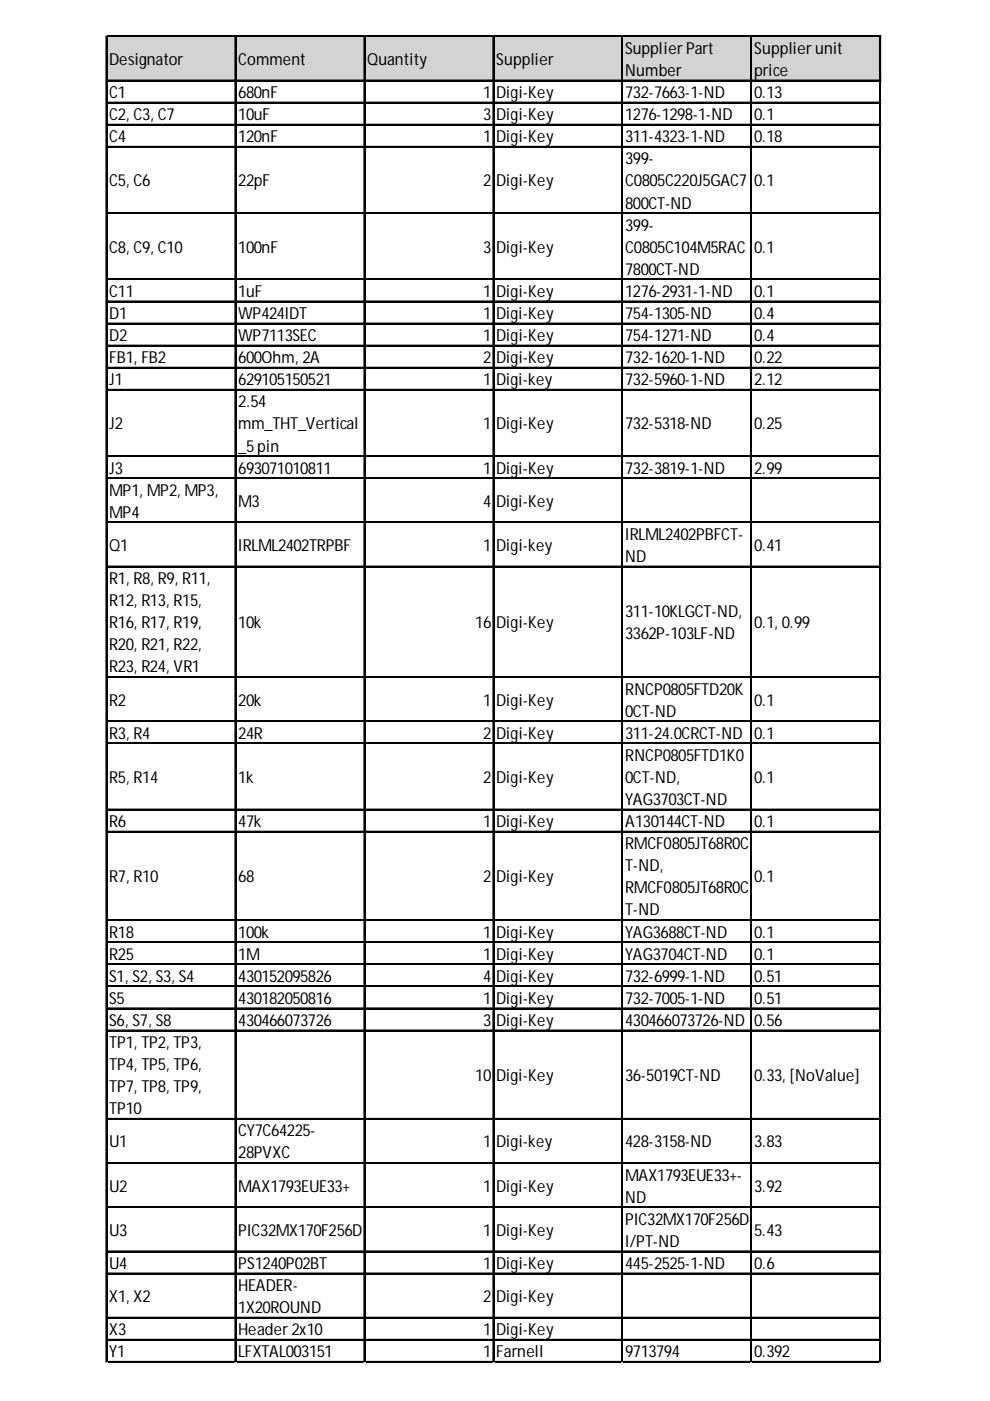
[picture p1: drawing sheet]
<svg xmlns="http://www.w3.org/2000/svg" width="210mm" height="297mm" viewBox="0 0 210 297" stroke-linecap="round" stroke-linejoin="round" font-family="sans-serif">
<defs><g id="words">
<g font-size="3.5">
<text x="132.6" y="11.4">SupplierPart</text>
<text x="159.9" y="11.4">Supplierunit</text>
<text x="23.2" y="13.8">Designator</text>
<text x="50.5" y="13.8">Comment</text>
<text x="77.9" y="13.8">Quantity</text>
<text x="105.2" y="13.8">Supplier</text>
<text x="132.6" y="16.1">Number</text>
<text x="159.9" y="16.1">price</text>
<text x="23.2" y="20.8">C1</text>
<text x="50.5" y="20.8">680nF</text>
<text x="102.4" y="20.8">1</text>
<text x="105.2" y="20.8">Digi-Key</text>
<text x="132.6" y="20.8">732-7663-1-ND</text>
<text x="159.9" y="20.8">0.13</text>
<text x="23.2" y="25.5">C2, C3, C7</text>
<text x="50.5" y="25.5">10uF</text>
<text x="102.4" y="25.5">3</text>
<text x="105.2" y="25.5">Digi-Key</text>
<text x="132.6" y="25.5">1276-1298-1-ND</text>
<text x="159.9" y="25.5">0.1</text>
<text x="23.2" y="30.2">C4</text>
<text x="50.5" y="30.2">120nF</text>
<text x="102.4" y="30.2">1</text>
<text x="105.2" y="30.2">Digi-Key</text>
<text x="132.6" y="30.2">311-4323-1-ND</text>
<text x="132.6" y="34.8">399-</text>
<text x="159.9" y="30.2">0.18</text>
<text x="23.2" y="39.5">C5, C6</text>
<text x="50.5" y="39.5">22pF</text>
<text x="102.4" y="39.5">2</text>
<text x="105.2" y="39.5">Digi-Key</text>
<text x="132.6" y="39.5">C0805C220J5GAC7</text>
<text x="159.9" y="39.5">0.1</text>
<text x="132.6" y="44.2">800CT-ND</text>
<text x="23.2" y="53.6">C8, C9, C10</text>
<text x="50.5" y="53.6">100nF</text>
<text x="102.4" y="53.6">3</text>
<text x="105.2" y="53.6">Digi-Key</text>
<text x="132.6" y="48.9">399-</text>
<text x="132.6" y="53.6">C0805C104M5RAC</text>
<text x="159.9" y="53.6">0.1</text>
<text x="132.6" y="58.3">7800CT-ND</text>
<text x="23.2" y="62.9">C11</text>
<text x="50.5" y="62.9">1uF</text>
<text x="102.4" y="62.9">1</text>
<text x="105.2" y="62.9">Digi-Key</text>
<text x="132.6" y="62.9">1276-2931-1-ND</text>
<text x="159.9" y="62.9">0.1</text>
<text x="23.2" y="67.6">D1</text>
<text x="50.5" y="67.6">WP424IDT</text>
<text x="102.4" y="67.6">1</text>
<text x="105.2" y="67.6">Digi-Key</text>
<text x="132.6" y="67.6">754-1305-ND</text>
<text x="159.9" y="67.6">0.4</text>
<text x="23.2" y="72.3">D2</text>
<text x="23.2" y="77">FB1, FB2</text>
<text x="50.5" y="72.3">WP7113SEC</text>
<text x="50.5" y="77">600Ohm, 2A</text>
<text x="102.4" y="72.3">1</text>
<text x="102.4" y="77">2</text>
<text x="105.2" y="72.3">Digi-Key</text>
<text x="105.2" y="77">Digi-Key</text>
<text x="132.6" y="72.3">754-1271-ND</text>
<text x="132.6" y="77">732-1620-1-ND</text>
<text x="159.9" y="72.3">0.4</text>
<text x="159.9" y="77">0.22</text>
<text x="23.2" y="81.7">J1</text>
<text x="50.5" y="81.7">629105150521</text>
<text x="102.4" y="81.7">1</text>
<text x="105.2" y="81.7">Digi-key</text>
<text x="132.6" y="81.7">732-5960-1-ND</text>
<text x="159.9" y="81.7">2.12</text>
<text x="50.5" y="86.4">2.54</text>
<text x="23.2" y="91">J2</text>
<text x="50.5" y="91">mm_THT_Vertical</text>
<text x="50.5" y="95.7">_5pin</text>
<text x="102.4" y="91">1</text>
<text x="105.2" y="91">Digi-Key</text>
<text x="132.6" y="91">732-5318-ND</text>
<text x="159.9" y="91">0.25</text>
<text x="23.2" y="100.4">J3</text>
<text x="50.5" y="100.4">693071010811</text>
<text x="102.4" y="100.4">1</text>
<text x="105.2" y="100.4">Digi-Key</text>
<text x="132.6" y="100.4">732-3819-1-ND</text>
<text x="159.9" y="100.4">2.99</text>
<text x="23.2" y="105.1">MP1, MP2, MP3,</text>
<text x="50.5" y="107.4">M3</text>
<text x="102.4" y="107.4">4</text>
<text x="105.2" y="107.4">Digi-Key</text>
<text x="23.2" y="109.8">MP4</text>
<text x="23.2" y="116.8">Q1</text>
<text x="50.5" y="116.8">IRLML2402TRPBF</text>
<text x="102.4" y="116.8">1</text>
<text x="105.2" y="116.8">Digi-key</text>
<text x="132.6" y="114.5">IRLML2402PBFCT-</text>
<text x="132.6" y="119.2">ND</text>
<text x="159.9" y="116.8">0.41</text>
<text x="23.2" y="123.8">R1, R8, R9, R11,</text>
<text x="23.2" y="128.5">R12, R13, R15,</text>
<text x="132.6" y="130.9">311-10KLGCT-ND,</text>
<text x="23.2" y="133.2">R16, R17, R19,</text>
<text x="23.2" y="137.9">R20, R21, R22,</text>
<text x="50.5" y="133.2">10k</text>
<text x="100.8" y="133.2">16</text>
<text x="105.2" y="133.2">Digi-Key</text>
<text x="132.6" y="135.5">3362P-103LF-ND</text>
<text x="159.9" y="133.2">0.1, 0.99</text>
<text x="23.2" y="142.6">R23, R24, VR1</text>
<text x="23.2" y="149.6">R2</text>
<text x="50.5" y="149.6">20k</text>
<text x="102.4" y="149.6">1</text>
<text x="105.2" y="149.6">Digi-Key</text>
<text x="132.6" y="147.3">RNCP0805FTD20K</text>
<text x="159.9" y="149.6">0.1</text>
<text x="132.6" y="151.9">0CT-ND</text>
<text x="23.2" y="156.6">R3, R4</text>
<text x="50.5" y="156.6">24R</text>
<text x="102.4" y="156.6">2</text>
<text x="105.2" y="156.6">Digi-Key</text>
<text x="132.6" y="156.6">311-24.0CRCT-ND</text>
<text x="132.6" y="161.3">RNCP0805FTD1K0</text>
<text x="159.9" y="156.6">0.1</text>
<text x="23.2" y="166">R5, R14</text>
<text x="50.5" y="166">1k</text>
<text x="102.4" y="166">2</text>
<text x="105.2" y="166">Digi-Key</text>
<text x="132.6" y="166">0CT-ND,</text>
<text x="159.9" y="166">0.1</text>
<text x="132.6" y="170.7">YAG3703CT-ND</text>
<text x="23.2" y="175.4">R6</text>
<text x="50.5" y="175.4">47k</text>
<text x="102.4" y="175.4">1</text>
<text x="105.2" y="175.4">Digi-Key</text>
<text x="132.6" y="175.4">A130144CT-ND</text>
<text x="159.9" y="175.4">0.1</text>
<text x="132.6" y="180">RMCF0805JT68R0C</text>
<text x="132.6" y="184.7">T-ND,</text>
<text x="23.2" y="187.1">R7, R10</text>
<text x="50.5" y="187.1">68</text>
<text x="102.4" y="187.1">2</text>
<text x="105.2" y="187.1">Digi-Key</text>
<text x="132.6" y="189.4">RMCF0805JT68R0C</text>
<text x="159.9" y="187.1">0.1</text>
<text x="132.6" y="194.1">T-ND</text>
<text x="23.2" y="198.8">R18</text>
<text x="23.2" y="203.5">R25</text>
<text x="50.5" y="198.8">100k</text>
<text x="50.5" y="203.5">1M</text>
<text x="102.4" y="198.8">1</text>
<text x="102.4" y="203.5">1</text>
<text x="105.2" y="198.8">Digi-Key</text>
<text x="105.2" y="203.5">Digi-Key</text>
<text x="132.6" y="198.8">YAG3688CT-ND</text>
<text x="132.6" y="203.5">YAG3704CT-ND</text>
<text x="159.9" y="198.8">0.1</text>
<text x="159.9" y="203.5">0.1</text>
<text x="23.2" y="208.2">S1, S2, S3, S4</text>
<text x="50.5" y="208.2">430152095826</text>
<text x="102.4" y="208.2">4</text>
<text x="105.2" y="208.2">Digi-Key</text>
<text x="132.6" y="208.2">732-6999-1-ND</text>
<text x="159.9" y="208.2">0.51</text>
<text x="23.2" y="212.8">S5</text>
<text x="50.5" y="212.8">430182050816</text>
<text x="102.4" y="212.8">1</text>
<text x="105.2" y="212.8">Digi-Key</text>
<text x="132.6" y="212.8">732-7005-1-ND</text>
<text x="159.9" y="212.8">0.51</text>
<text x="23.2" y="217.5">S6, S7, S8</text>
<text x="50.5" y="217.5">430466073726</text>
<text x="102.4" y="217.5">3</text>
<text x="105.2" y="217.5">Digi-Key</text>
<text x="132.6" y="217.5">430466073726-ND</text>
<text x="159.9" y="217.5">0.56</text>
<text x="23.2" y="222.2">TP1, TP2, TP3,</text>
<text x="23.2" y="226.9">TP4, TP5, TP6,</text>
<text x="23.2" y="231.6">TP7, TP8, TP9,</text>
<text x="100.8" y="229.2">10</text>
<text x="105.2" y="229.2">Digi-Key</text>
<text x="132.6" y="229.2">36-5019CT-ND</text>
<text x="159.9" y="229.2">0.33, [NoValue]</text>
<text x="23.2" y="236.3">TP10</text>
<text x="23.2" y="243.3">U1</text>
<text x="50.5" y="240.9">CY7C64225-</text>
<text x="50.5" y="245.6">28PVXC</text>
<text x="102.4" y="243.3">1</text>
<text x="105.2" y="243.3">Digi-key</text>
<text x="132.6" y="243.3">428-3158-ND</text>
<text x="159.9" y="243.3">3.83</text>
<text x="132.6" y="250.3">MAX1793EUE33+-</text>
<text x="23.2" y="252.6">U2</text>
<text x="50.5" y="252.6">MAX1793EUE33+</text>
<text x="102.4" y="252.6">1</text>
<text x="105.2" y="252.6">Digi-Key</text>
<text x="132.6" y="255">ND</text>
<text x="159.9" y="252.6">3.92</text>
<text x="23.2" y="262">U3</text>
<text x="50.5" y="262">PIC32MX170F256D</text>
<text x="102.4" y="262">1</text>
<text x="105.2" y="262">Digi-Key</text>
<text x="132.6" y="259.7">PIC32MX170F256D-</text>
<text x="159.9" y="262">5.43</text>
<text x="23.2" y="269">U4</text>
<text x="50.5" y="269">PS1240P02BT</text>
<text x="102.4" y="269">1</text>
<text x="105.2" y="269">Digi-Key</text>
<text x="132.6" y="264.4">I/PT-ND</text>
<text x="132.6" y="269">445-2525-1-ND</text>
<text x="159.9" y="269">0.6</text>
<text x="50.5" y="273.7">HEADER-</text>
<text x="23.2" y="276.1">X1, X2</text>
<text x="50.5" y="278.4">1X20ROUND</text>
<text x="102.4" y="276.1">2</text>
<text x="105.2" y="276.1">Digi-Key</text>
<text x="23.2" y="283.1">X3</text>
<text x="23.2" y="287.8">Y1</text>
<text x="50.5" y="283.1">Header2x10</text>
<text x="50.5" y="287.8">LFXTAL003151</text>
<text x="102.4" y="283.1">1</text>
<text x="102.4" y="287.8">1</text>
<text x="105.2" y="283.1">Digi-Key</text>
<text x="105.2" y="287.8">Farnell</text>
<text x="132.6" y="287.8">9713794</text>
<text x="159.9" y="287.8">0.392</text>
</g>
</g></defs>
<path d="M22.7 7.8h164.1v9.4h-164.1z" fill="#d3d3d3"/>
<g fill="none" stroke="#000" stroke-width=".23">
<path d="M22.5 7.6v281.3M22.6 7.6v281.3M22.7 7.6h164.1M22.7 7.7h164.1M22.7 17h164.1M22.7 17.1h164.1M49.8 7.8v281.1M49.9 7.8v281.1M77.2 7.8v281.1M77.3 7.8v281.1M104.5 7.8v281.1M104.6 7.8v281.1"/>
<path d="M131.9 7.8v281.1M132 7.8v281.1M159.2 7.8v281.1M159.3 7.8v281.1M186.6 7.8v281.1M186.7 7.8v281.1M22.7 21.7h164.1M22.7 21.8h164.1M22.7 26.3h164.1M22.7 26.5h164.1M22.7 31h164.1M22.7 31.1h164.1"/>
<path d="M22.7 45.1h164.1M22.7 45.2h164.1M22.7 59.1h164.1M22.7 59.2h164.1M22.7 63.8h164.1M22.7 63.9h164.1M22.7 68.5h164.1M22.7 68.6h164.1M22.7 73.2h164.1M22.7 73.3h164.1M22.7 77.9h164.1M22.7 78h164.1"/>
<path d="M22.7 82.6h164.1M22.7 82.7h164.1M22.7 96.6h164.1M22.7 96.7h164.1M22.7 101.3h164.1M22.7 101.4h164.1M22.7 110.7h164.1M22.7 110.8h164.1M22.7 120h164.1M22.7 120.1h164.1M22.7 143.4h164.1M22.7 143.6h164.1"/>
<path d="M22.7 152.8h164.1M22.7 152.9h164.1M22.7 157.5h164.1M22.7 157.6h164.1M22.7 171.5h164.1M22.7 171.7h164.1M22.7 176.2h164.1M22.7 176.4h164.1M22.7 195h164.1M22.7 195.1h164.1M22.7 199.7h164.1M22.7 199.8h164.1"/>
<path d="M22.7 204.3h164.1M22.7 204.5h164.1M22.7 209h164.1M22.7 209.1h164.1M22.7 213.7h164.1M22.7 213.8h164.1M22.7 218.4h164.1M22.7 218.5h164.1M22.7 237.1h164.1M22.7 237.2h164.1M22.7 246.5h164.1M22.7 246.6h164.1"/>
<path d="M22.7 255.9h164.1M22.7 256h164.1M22.7 265.2h164.1M22.7 265.3h164.1M22.7 269.9h164.1M22.7 270h164.1M22.7 279.3h164.1M22.7 279.4h164.1M22.7 284h164.1M22.7 284.1h164.1M22.7 288.7h164.1M22.7 288.8h164.1"/>
</g>
<path d="M22.5 288.9h.1" fill="none" stroke="#d4d4d4" stroke-width=".23"/>
<path d="M22.5 288.9h.2z" fill="#d4d4d4"/>
<path d="M49.8 288.9h.1" fill="none" stroke="#d4d4d4" stroke-width=".23"/>
<path d="M49.8 288.9h.3z" fill="#d4d4d4"/>
<path d="M77.2 288.9h.1" fill="none" stroke="#d4d4d4" stroke-width=".23"/>
<path d="M77.2 288.9h.2z" fill="#d4d4d4"/>
<path d="M104.5 288.9h.1" fill="none" stroke="#d4d4d4" stroke-width=".23"/>
<path d="M104.5 288.9h.3z" fill="#d4d4d4"/>
<path d="M131.9 288.9h.1" fill="none" stroke="#d4d4d4" stroke-width=".23"/>
<path d="M131.9 288.9h.2z" fill="#d4d4d4"/>
<path d="M159.2 288.9h.1" fill="none" stroke="#d4d4d4" stroke-width=".23"/>
<path d="M159.2 288.9h.2z" fill="#d4d4d4"/>
<path d="M186.6 288.9h.1" fill="none" stroke="#d4d4d4" stroke-width=".23"/>
<path d="M186.6 288.9h.2z" fill="#d4d4d4"/>
<path d="M186.8 21.7h.1" fill="none" stroke="#d4d4d4" stroke-width=".23"/>
<path d="M186.8 21.7v.2z" fill="#d4d4d4"/>
<path d="M186.8 26.3h.1" fill="none" stroke="#d4d4d4" stroke-width=".23"/>
<path d="M186.8 26.3v.3z" fill="#d4d4d4"/>
<path d="M186.8 31h.1" fill="none" stroke="#d4d4d4" stroke-width=".23"/>
<path d="M186.8 31v.3z" fill="#d4d4d4"/>
<path d="M186.8 45.1h.1" fill="none" stroke="#d4d4d4" stroke-width=".23"/>
<path d="M186.8 45.1v.2z" fill="#d4d4d4"/>
<path d="M186.8 59.1h.1" fill="none" stroke="#d4d4d4" stroke-width=".23"/>
<path d="M186.8 59.1v.3z" fill="#d4d4d4"/>
<path d="M186.8 63.8h.1" fill="none" stroke="#d4d4d4" stroke-width=".23"/>
<path d="M186.8 63.8v.3z" fill="#d4d4d4"/>
<path d="M186.8 68.5h.1" fill="none" stroke="#d4d4d4" stroke-width=".23"/>
<path d="M186.8 68.5v.2z" fill="#d4d4d4"/>
<path d="M186.8 73.2h.1" fill="none" stroke="#d4d4d4" stroke-width=".23"/>
<path d="M186.8 73.2v.2z" fill="#d4d4d4"/>
<path d="M186.8 77.9h.1" fill="none" stroke="#d4d4d4" stroke-width=".23"/>
<path d="M186.8 77.9v.2z" fill="#d4d4d4"/>
<path d="M186.8 82.6h.1" fill="none" stroke="#d4d4d4" stroke-width=".23"/>
<path d="M186.8 82.6v.2z" fill="#d4d4d4"/>
<path d="M186.8 96.6h.1" fill="none" stroke="#d4d4d4" stroke-width=".23"/>
<path d="M186.8 96.6v.2z" fill="#d4d4d4"/>
<path d="M186.8 101.3h.1" fill="none" stroke="#d4d4d4" stroke-width=".23"/>
<path d="M186.8 101.3v.2z" fill="#d4d4d4"/>
<path d="M186.8 110.7h.1" fill="none" stroke="#d4d4d4" stroke-width=".23"/>
<path d="M186.8 110.7v.2z" fill="#d4d4d4"/>
<path d="M186.8 120h.1" fill="none" stroke="#d4d4d4" stroke-width=".23"/>
<path d="M186.8 120v.3z" fill="#d4d4d4"/>
<path d="M186.8 143.4h.1" fill="none" stroke="#d4d4d4" stroke-width=".23"/>
<path d="M186.8 143.4v.3z" fill="#d4d4d4"/>
<path d="M186.8 152.8h.1" fill="none" stroke="#d4d4d4" stroke-width=".23"/>
<path d="M186.8 152.8v.2z" fill="#d4d4d4"/>
<path d="M186.8 157.5h.1" fill="none" stroke="#d4d4d4" stroke-width=".23"/>
<path d="M186.8 157.5v.2z" fill="#d4d4d4"/>
<path d="M186.8 171.5h.1" fill="none" stroke="#d4d4d4" stroke-width=".23"/>
<path d="M186.8 171.5v.3z" fill="#d4d4d4"/>
<path d="M186.8 176.2h.1" fill="none" stroke="#d4d4d4" stroke-width=".23"/>
<path d="M186.8 176.2v.3z" fill="#d4d4d4"/>
<path d="M186.8 195h.1" fill="none" stroke="#d4d4d4" stroke-width=".23"/>
<path d="M186.8 195v.2z" fill="#d4d4d4"/>
<path d="M186.8 199.7h.1" fill="none" stroke="#d4d4d4" stroke-width=".23"/>
<path d="M186.8 199.7v.2z" fill="#d4d4d4"/>
<path d="M186.8 204.3h.1" fill="none" stroke="#d4d4d4" stroke-width=".23"/>
<path d="M186.8 204.3v.3z" fill="#d4d4d4"/>
<path d="M186.8 209h.1" fill="none" stroke="#d4d4d4" stroke-width=".23"/>
<path d="M186.8 209v.3z" fill="#d4d4d4"/>
<path d="M186.8 213.7h.1" fill="none" stroke="#d4d4d4" stroke-width=".23"/>
<path d="M186.8 213.7v.2z" fill="#d4d4d4"/>
<path d="M186.8 218.4h.1" fill="none" stroke="#d4d4d4" stroke-width=".23"/>
<path d="M186.8 218.4v.2z" fill="#d4d4d4"/>
<path d="M186.8 237.1h.1" fill="none" stroke="#d4d4d4" stroke-width=".23"/>
<path d="M186.8 237.1v.3z" fill="#d4d4d4"/>
<path d="M186.8 246.5h.1" fill="none" stroke="#d4d4d4" stroke-width=".23"/>
<path d="M186.8 246.5v.2z" fill="#d4d4d4"/>
<path d="M186.8 255.9h.1" fill="none" stroke="#d4d4d4" stroke-width=".23"/>
<path d="M186.8 255.9v.2z" fill="#d4d4d4"/>
<path d="M186.8 265.2h.1" fill="none" stroke="#d4d4d4" stroke-width=".23"/>
<path d="M186.8 265.2v.3z" fill="#d4d4d4"/>
<path d="M186.8 269.9h.1" fill="none" stroke="#d4d4d4" stroke-width=".23"/>
<path d="M186.8 269.9v.2z" fill="#d4d4d4"/>
<path d="M186.8 279.3h.1" fill="none" stroke="#d4d4d4" stroke-width=".23"/>
<path d="M186.8 279.3v.2z" fill="#d4d4d4"/>
<path d="M186.8 284h.1" fill="none" stroke="#d4d4d4" stroke-width=".23"/>
<path d="M186.8 284v.2z" fill="#d4d4d4"/>
<path d="M186.8 288.7h.1" fill="none" stroke="#d4d4d4" stroke-width=".23"/>
<path d="M186.8 288.7v.2z" fill="#d4d4d4"/>
<use href="#words"/>
</svg>
